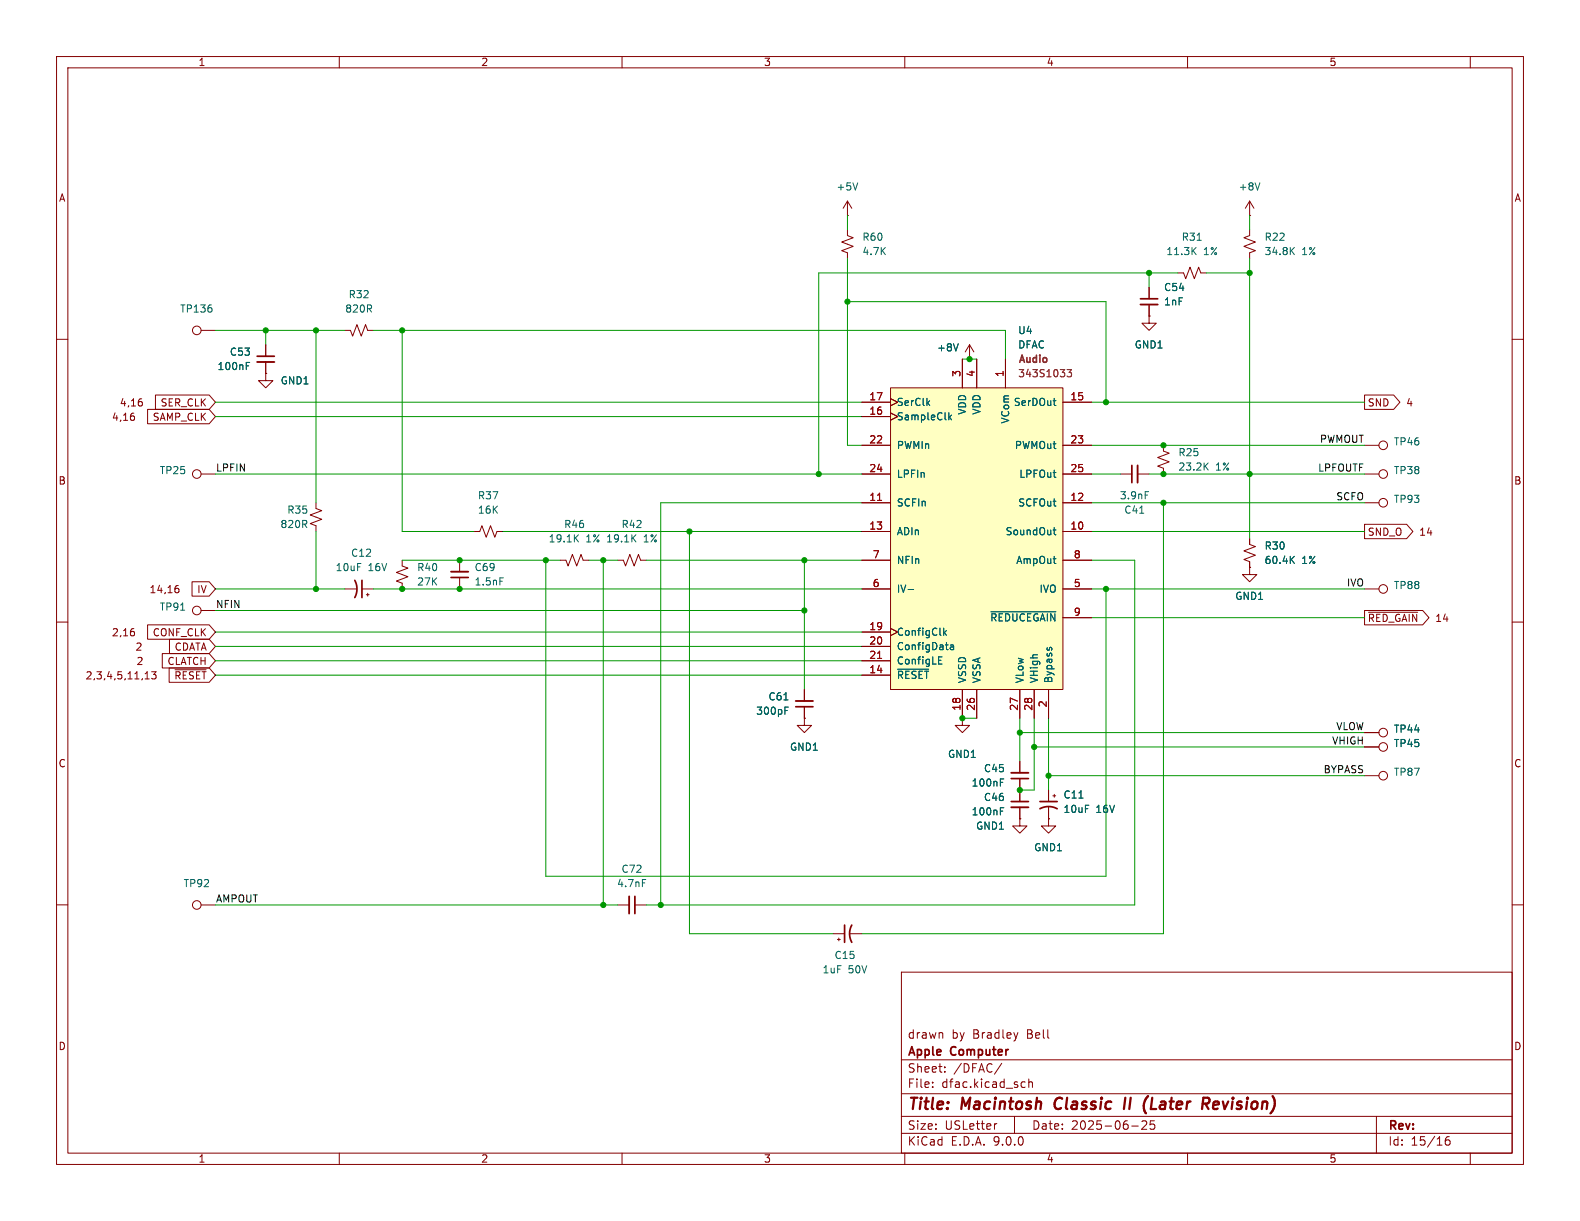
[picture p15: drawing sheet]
<svg xmlns="http://www.w3.org/2000/svg" width="279mm" height="216mm" viewBox="0 0 279 216" stroke-linecap="round" stroke-linejoin="round" font-family="sans-serif">
<defs><g id="words">
<g font-size="2.8" fill="#840000">
<text x="160.4" y="196.8">Title:</text>
<text x="170.1" y="196.8">Macintosh</text>
<text x="187.3" y="196.8">Classic</text>
<text x="200.4" y="196.8">II</text>
<text x="204.6" y="196.8">(Later</text>
<text x="215.8" y="196.8">Revision)</text>
</g>
<g font-size="2.1" fill="#840000">
<text x="160.4" y="183.9">drawn</text>
<text x="168.3" y="183.9">by</text>
<text x="172.1" y="183.9">Bradley</text>
<text x="181.7" y="183.9">Bell</text>
<text x="160.4" y="189.9">Sheet:</text>
<text x="160.4" y="187.1">Apple</text>
<text x="168.2" y="187.1">Computer</text>
<text x="168.6" y="189.9">/DFAC/</text>
<text x="160.4" y="192.6">File:</text>
<text x="166.5" y="192.6">dfac.kicad_sch</text>
<text x="160.4" y="202.8">KiCad</text>
<text x="160.4" y="200">Size:</text>
<text x="167.1" y="200">USLetter</text>
<text x="168.1" y="202.8">E.D.A.</text>
<text x="175.7" y="202.8">9.0.0</text>
<text x="182.4" y="200">Date:</text>
<text x="189.4" y="200">2025-06-25</text>
<text x="245.4" y="200.2">Rev:</text>
<text x="245.4" y="202.8">Id:</text>
<text x="249.5" y="202.8">15/16</text>
</g>
<g font-size="1.8" fill="#840000">
<text x="35" y="11.9">1</text>
<text x="85" y="11.9">2</text>
<text x="135" y="11.9">3</text>
<text x="185" y="11.9">4</text>
<text x="235" y="11.9">5</text>
<text x="10.3" y="35.9">A</text>
<text x="267.7" y="35.9">A</text>
<text x="19.7" y="74.6">4,16</text>
<text x="21.1" y="72.1">4,16</text>
<text x="26.9" y="74.6">SAMP_CLK</text>
<text x="28.3" y="72.1">SER_CLK</text>
<text x="241.8" y="72.1">SND</text>
<text x="248.6" y="72.1">4</text>
<text x="10.3" y="85.9">B</text>
<text x="267.7" y="85.9">B</text>
<text x="241.8" y="94.9">SND_O</text>
<text x="250.9" y="94.9">14</text>
<text x="26.3" y="105.1">14,16</text>
<text x="34.8" y="105.1">IV</text>
<text x="19.7" y="112.7">2,16</text>
<text x="26.9" y="112.7">CONF_CLK</text>
<text x="241.8" y="110.2">~{RED_GAIN} 14</text>
<text x="23.9" y="115.3">2</text>
<text x="24" y="117.8">2</text>
<text x="29.5" y="117.8">CLATCH</text>
<text x="30.8" y="115.3">CDATA</text>
<text x="15" y="120.3">2,3,4,5,11,13</text>
<text x="30.7" y="120.3">~{RESET}</text>
<text x="10.3" y="135.9">C</text>
<text x="267.7" y="135.9">C</text>
<text x="10.3" y="185.9">D</text>
<text x="267.7" y="185.9">D</text>
<text x="35" y="205.8">1</text>
<text x="85" y="205.8">2</text>
<text x="135" y="205.8">3</text>
<text x="185" y="205.8">4</text>
<text x="235" y="205.8">5</text>
</g>
<g font-size="1.8" fill="#006464">
<text x="147.8" y="33.9">+5V</text>
<text x="218.9" y="33.9">+8V</text>
<text x="152.4" y="42.8">R60</text>
<text x="152.4" y="45.3">4.7K</text>
<text x="206.2" y="45.3">11.3K</text>
<text x="208.9" y="42.8">R31</text>
<text x="212.8" y="45.3">1%</text>
<text x="223.5" y="42.8">R22</text>
<text x="223.5" y="45.3">34.8K</text>
<text x="230.2" y="45.3">1%</text>
<text x="61.6" y="52.9">R32</text>
<text x="205.7" y="51.7">C54</text>
<text x="31.8" y="55.5">TP136</text>
<text x="60.9" y="55.5">820R</text>
<text x="180" y="59.3">U4</text>
<text x="205.7" y="54.2">1nF</text>
<text x="38.4" y="65.6">100nF</text>
<text x="40.5" y="63.1">C53</text>
<text x="165.6" y="62.3">+8V</text>
<text x="180" y="61.8">DFAC</text>
<text x="200.6" y="61.8">GND1</text>
<text x="49.5" y="68.2">GND1</text>
<text x="158.5" y="72">SerClk</text>
<text x="179.2" y="72">SerDOut</text>
<text x="158.5" y="74.5">SampleClk</text>
<text x="171" y="73.4" transform="rotate(-90 171 73.4)">VDD</text>
<text x="173.6" y="73.4" transform="rotate(-90 173.6 73.4)">VDD</text>
<text x="178.7" y="75" transform="rotate(-90 178.7 75)">VCom</text>
<text x="158.5" y="79.6">PWMIn</text>
<text x="179.4" y="79.6">PWMOut</text>
<text x="208.3" y="80.9">R25</text>
<text x="208.3" y="83.4">23.2K</text>
<text x="215" y="83.4">1%</text>
<text x="246.4" y="79">TP46</text>
<text x="28.2" y="84">TP25</text>
<text x="84.4" y="88.5">R37</text>
<text x="158.5" y="84.7">LPFIn</text>
<text x="158.5" y="89.8">SCFIn</text>
<text x="180" y="89.8">SCFOut</text>
<text x="180.1" y="84.7">LPFOut</text>
<text x="197.9" y="88.5">3.9nF</text>
<text x="246.4" y="89.1">TP93</text>
<text x="246.4" y="84">TP38</text>
<text x="49.5" y="93.6">820R</text>
<text x="50.7" y="91">R35</text>
<text x="84.4" y="91">16K</text>
<text x="99.7" y="93.6">R46</text>
<text x="109.8" y="93.6">R42</text>
<text x="158.5" y="94.8">ADIn</text>
<text x="177.7" y="94.8">SoundOut</text>
<text x="198.7" y="91">C41</text>
<text x="59.3" y="101.2">10uF</text>
<text x="62" y="98.7">C12</text>
<text x="65.1" y="101.2">16V</text>
<text x="73.7" y="101.2">R40</text>
<text x="83.8" y="101.2">C69</text>
<text x="96.9" y="96.1">19.1K</text>
<text x="103.6" y="96.1">1% 19.1K</text>
<text x="113.8" y="96.1">1%</text>
<text x="158.5" y="99.9">NFIn</text>
<text x="179.6" y="99.9">AmpOut</text>
<text x="223.5" y="97.4">R30</text>
<text x="223.5" y="99.9">60.4K</text>
<text x="230.2" y="99.9">1%</text>
<text x="73.7" y="103.7">27K</text>
<text x="83.8" y="103.7">1.5nF</text>
<text x="158.5" y="105">IV-</text>
<text x="183.7" y="105">IVO</text>
<text x="218.3" y="106.3">GND1</text>
<text x="246.4" y="104.4">TP88</text>
<text x="28.2" y="108.2">TP91</text>
<text x="158.5" y="112.6">ConfigClk</text>
<text x="175" y="110.1">~{REDUCEGAIN}</text>
<text x="158.5" y="115.2">ConfigData</text>
<text x="158.5" y="117.7">ConfigLE</text>
<text x="135.8" y="124">C61</text>
<text x="158.5" y="120.2">~{RESET}</text>
<text x="171" y="120.9" transform="rotate(-90 171 120.9)">VSSD</text>
<text x="173.6" y="120.9" transform="rotate(-90 173.6 120.9)">VSSA</text>
<text x="181.2" y="120.9" transform="rotate(-90 181.2 120.9)">VLow</text>
<text x="183.7" y="120.9" transform="rotate(-90 183.7 120.9)">VHigh</text>
<text x="186.3" y="120.9" transform="rotate(-90 186.3 120.9)">Bypass</text>
<text x="133.6" y="126.6">300pF</text>
<text x="246.4" y="129.8">TP44</text>
<text x="139.6" y="132.9">GND1</text>
<text x="167.5" y="134.2">GND1</text>
<text x="173.9" y="136.7">C45</text>
<text x="246.4" y="137.4">TP87</text>
<text x="246.4" y="132.3">TP45</text>
<text x="171.7" y="139.3">100nF</text>
<text x="173.9" y="141.8">C46</text>
<text x="188" y="141.4">C11</text>
<text x="188" y="143.9">10uF</text>
<text x="193.8" y="143.9">16V</text>
<text x="171.7" y="144.4">100nF</text>
<text x="172.5" y="146.9">GND1</text>
<text x="109.8" y="154.5">C72</text>
<text x="182.8" y="150.7">GND1</text>
<text x="32.4" y="157.1">TP92</text>
<text x="109" y="157.1">4.7nF</text>
<text x="145.4" y="172.3">1uF</text>
<text x="147.5" y="169.8">C15</text>
<text x="150" y="172.3">50V</text>
</g>
<g font-size="1.8" fill="#840084">
<text x="179.9" y="64.5">Audio</text>
<text x="180" y="66.9">343S1033</text>
</g>
<g font-size="1.8" fill="#a90000">
<text x="153.6" y="70.9">17</text>
<text x="169.9" y="66.7" transform="rotate(-90 169.9 66.7)">3</text>
<text x="172.5" y="66.7" transform="rotate(-90 172.5 66.7)">4</text>
<text x="177.5" y="66.7" transform="rotate(-90 177.5 66.7)">1</text>
<text x="189.2" y="70.9">15</text>
<text x="153.6" y="73.4">16</text>
<text x="153.6" y="78.5">22</text>
<text x="153.6" y="83.6">24</text>
<text x="189.2" y="78.5">23</text>
<text x="189.2" y="83.6">25</text>
<text x="153.6" y="88.6">11</text>
<text x="189.2" y="88.6">12</text>
<text x="153.6" y="93.7">13</text>
<text x="189.2" y="93.7">10</text>
<text x="154.2" y="98.8">7</text>
<text x="189.8" y="98.8">8</text>
<text x="154.2" y="103.9">6</text>
<text x="189.8" y="103.9">5</text>
<text x="153.6" y="111.5">19</text>
<text x="189.8" y="109">9</text>
<text x="153.6" y="114">20</text>
<text x="153.6" y="116.6">21</text>
<text x="153.6" y="119.1">14</text>
<text x="169.9" y="125.8" transform="rotate(-90 169.9 125.8)">18</text>
<text x="172.5" y="125.8" transform="rotate(-90 172.5 125.8)">26</text>
<text x="180.1" y="125.8" transform="rotate(-90 180.1 125.8)">27</text>
<text x="182.6" y="125.8" transform="rotate(-90 182.6 125.8)">28</text>
<text x="185.2" y="125.2" transform="rotate(-90 185.2 125.2)">2</text>
</g>
<g font-size="1.8" fill="#0f0f0f">
<text x="38.1" y="83.5">LPFIN</text>
<text x="233" y="83.5">LPFOUTF</text>
<text x="233.3" y="78.4">PWMOUT</text>
<text x="236.2" y="88.6">SCFO</text>
<text x="38.1" y="107.6">NFIN</text>
<text x="238.1" y="103.8">IVO</text>
<text x="235.5" y="131.7">VHIGH</text>
<text x="236.2" y="129.2">VLOW</text>
<text x="234" y="136.8">BYPASS</text>
<text x="38.1" y="159.7">AMPOUT</text>
</g>
</g></defs>
<g fill="none" stroke="#840000" stroke-width=".18">
<path d="M10 10h259.4v195.9h-259.4zM12 12h255.4v191.9h-255.4zM60 10v2M110 10v2M160 10v2M210 10v2M260 10v2M61 58.4h1l.4 1 .7-2 .8 2 .7-2 .4 1h1M221 40.6v1.1l-1 .3 2 .8-2 .8 2 .7-1 .4v1M10 60h2M171.4 63.5h.1M171.4 61l-.7 1.2"/>
<path d="M171.4 61l.8 1.2M171.4 61v2.5M267.4 60h2M35.6 83.8h2.5M71.1 99.1v1l1 .4-2 .7 2 .8-2 .7 1 .4v1M83.8 94h1l.4-1 .8 2 .7-2 .8 2 .4-1h1M10 110h2M61 104.1h2M64 104.1h2M64.8 105.2h.5M65 104.9v.5M267.4 110h2"/>
<path d="M10 160h2M159.4 171.9h108v32h-108zM267.4 160h2M159.4 197.4h108M159.4 193.4h108M159.4 187.4h108M164.9 192.1v.2M164.9 191.4v.1M166.6 182.7l.1 .9M167.1 189.4v.2M167.1 188.7v.1M176.3 198.7l-.3 .1"/>
<path d="M177.1 188l-1.2 1.9M179.4 197.4v3M180 182.6l-.4 1M180.9 191.3l.4 .1M181.3 192.2l-.4 .1M181.9 191.4l.2-.1 .4 .1 .1 .9M181.9 190.8v1.5M200.1 199.1h1.2M201.9 198.3l.6-.1 .2 .1 .1 .3-.9 1.1h.9M204.1 198.2h-.7v.7l.2-.1h.5l.1 .2-.1 .5-.2 .2-.5-.2M243.4 197.4v6.5M60 203.9v2"/>
<path d="M110 203.9v2M159.4 200.4h108M160 203.9v2M210 203.9v2M256.3 201a.59 .59 0 0 0-.7 .6v.6l.1 .2 .4 .1 .3-.2v-.5l-.1-.2h-.4l-.3 .2M260 203.9v2"/>
<circle cx="34.8" cy="83.8" r=".76"/>
</g>
<path d="M186.8 194.4a1.27 1.27 0 0 0 0 1.6M199 194.1l-.3 2M203 193.8l-.1 .1M203.8 194.1l-.3 2h1M213.2 195.2l.5 .9M213.6 194.1l.1 .1a.54 .54 0 0 1-.1 .9M215.3 194.8l-.6 .1-.2 .9 .2 .3h.4M215.5 195.2l-1 .2" fill="none" stroke="#840000" stroke-width=".4"/>
<path d="M228.3 44.3l.6 .7M228.9 43.8l-.7 .7M169.5 60.8l-.5 1.2" fill="none" stroke="#006464" stroke-width=".18"/>
<path d="M62.7 102.6a3.2 3.2 0 0 1 0 3.1M64 102.6v3.1" fill="none" stroke="#840000" stroke-width=".3"/>
<path d="M157.5 68.6h30.5v53.3h-30.5z" fill="#ffffc2"/>
<g fill="none" stroke="#840000" stroke-width=".18">
<path d="M149.9 38.1h.1M149.9 35.6v2.5M149.9 35.6l-.8 1.2M149.9 35.6l.7 1.2M221 38.1h.1M221 35.6v2.5M221 35.6l-.8 1.2M221 35.6l.7 1.2M35.6 58.4h2.5M149.9 40.6v1.1l1 .3-2.1 .8 2.1 .8-2.1 .7 1.1 .4v1M203.2 55.9v1.3h-1.3l1.3 1.2 1.3-1.2h-1.3M203.2 55.9h.1"/>
<path d="M203.2 50.8v2M203.2 53.8v2.1M208.3 48.3h1l.4 1 .7-2.1 .8 2.1 .8-2.1 .3 1.1h1.1M23.7 73.6l.1 .2-.1 .5M25.1 71.1l.1 .1-.1 .5M26.1 72.4h10.9l1.1 1.3-1.1 1.2h-10.9zM27.5 69.8h9.5l1.1 1.3-1.1 1.3h-9.5zM47 66v1.3h-1.3l1.3 1.3 1.3-1.3h-1.3M47 66h.1M47 61v2M47 64v2M152.4 71.1h5.1"/>
<path d="M152.4 73.7h5.1M152.4 78.7h5.1M157.5 68.6h30.5v53.3h-30.5zM157.5 70.5l1.2 .6-1.2 .7M157.5 73l1.2 .7-1.2 .6M170.2 63.5v5.1M171.4 63.5h.1M172.7 63.5v5.1M177.8 63.5v5.1M188 71.1h5M188 78.7h5M205.7 78.7v1.1l1.1 .3-2.1 .8 2.1 .8-2.1 .7 1 .4v1"/>
<path d="M241.3 69.8h5.1l1.2 1.3-1.2 1.3h-5.1zM241.3 78.7h2.5M55.9 88.9v1l1 .4-2 .8 2 .7-2 .8 1 .4v1M81.3 99.1v2M99.1 99.1h1l.4 1 .7-2.1 .8 2.1 .7-2.1 .4 1.1h1M109.2 99.1h1l.4 1 .8-2.1 .7 2.1 .8-2.1 .4 1.1h1M152.4 83.8h5.1M152.4 88.9h5.1M152.4 94h5.1M152.4 99.1h5.1M188 83.8h5M188 88.9h5"/>
<path d="M188 94h5M188 99.1h5M198.1 83.8h2.1M201.2 83.8h2M221 95.3v1l1 .3-2 .8 2 .8-2 .7 1 .4v1M241.3 92.7h7.4l1.2 1.3-1.2 1.3h-7.4zM241.3 83.8h2.5M241.3 88.9h2.5M23.7 111.7l.1 .2-.1 .5M25.9 119l.1-.2v1.3M26.1 110.5h10.9l1.1 1.3-1.1 1.2h-10.9zM26.8 118.8h.8l-.4 .5 .3 .1v.5l-.1 .2-.6-.2"/>
<path d="M28.7 115.6h8.3l1.1 1.2-1.1 1.3h-8.3zM29.9 118.1h7.1l1.1 1.3-1.1 1.3h-7.1zM30 113h7l1.1 1.3-1.1 1.3h-7zM31 118.4h5.4M31.2 104h.2l.3 .3-.1 .4-.4 .1M31.3 103.5h.2M34 102.9h3l1.1 1.2-1.1 1.3h-3zM35.6 108h2.5M81.3 102.1v2M152.4 104.1h5.1M152.4 111.8h5.1M152.4 114.3h5.1"/>
<path d="M152.4 116.8h5.1M152.4 119.4h5.1M157.5 111.1l1.2 .7-1.2 .6M188 104.1h5M188 109.2h5M221 100.3v1.3h-1.3l1.3 1.3 1.2-1.3h-1.2M221 100.3h.1M241.3 107.9h10.3l1.1 1.3-1.1 1.3h-10.3zM241.3 104.1h2.5M242 108.3h8.7M25.7 120.1h.7M142.2 127v1.3h-1.2l1.2 1.2 1.3-1.2h-1.3"/>
<path d="M142.2 127h.1M142.2 121.9v2.1M142.2 125v2M170.2 127v1.3h-1.3l1.3 1.2 1.2-1.2h-1.2M170.2 127h.1M170.2 121.9v5.1M172.7 121.9v5.1M180.3 121.9v5.1M180.3 134.6v2.1M180.3 137.7v4M182.9 121.9v5.1M185.4 121.9v5.1"/>
<path d="M185.4 139.7v2M241.3 129.5h2.5M241.3 137.2h2.5M241.3 132.1h2.5M180.3 144.8v1.3h-1.2l1.2 1.2 1.3-1.2h-1.3M180.3 144.8h.1M180.3 142.7v2.1M185.4 144.8v1.3h-1.3l1.3 1.2 1.3-1.2h-1.3M185.4 144.8h.1M185.4 142.7v2.1M186.2 140.7h.5M186.4 140.5v.5"/>
<path d="M35.6 160h2.5M109.2 160h2.1M112.3 160h2M147.3 165.1h2.1M148.1 166.1h.5M148.3 165.9v.5M150.4 165.1h2"/>
<circle cx="34.8" cy="58.4" r=".76"/>
<circle cx="244.6" cy="78.7" r=".76"/>
<circle cx="244.6" cy="83.8" r=".76"/>
<circle cx="244.6" cy="88.9" r=".76"/>
<circle cx="34.8" cy="107.9" r=".76"/>
<circle cx="244.6" cy="104.1" r=".76"/>
<circle cx="244.6" cy="129.5" r=".76"/>
<circle cx="244.6" cy="137.2" r=".76"/>
<circle cx="244.6" cy="132.1" r=".76"/>
<circle cx="34.8" cy="160" r=".76"/>
</g>
<g fill="none" stroke="#006464" stroke-width=".18">
<path d="M151.7 32.3l-.4 1.3M222.8 32.3l-.4 1.3M211 44.3l.5 .7M211.5 43.8l-.7 .7M211.7 42.5h.7M43.6 64.7h.4M43.6 64.1h.6M167.8 73v1.2M167.9 73.8l.4 .4M168.3 73.4l-.5 .5M169.5 60.8l-.5 1.2M186.2 70.9h.5"/>
<path d="M186.6 71.7h.1M101.8 95.1l.5 .7M102.3 94.6l-.7 .7M111.9 95.1l.6 .7M112.5 94.6l-.8 .7M186.2 93.7h.5M186.2 98.8h.5M186.4 93.3v1.1l.3 .2M186.6 99.6h.1M201.5 90.7h.8M202.5 86.9h.6M213.1 82.4l.6 .7"/>
<path d="M213.7 81.9l-.8 .7M228.3 98.9l.6 .7M228.9 98.4l-.7 .7M31.9 107.9h.8M88.4 102.2h.6M158.7 118.3h5.5M160.6 104.2h1M166 116.8h.4M166 117.4h.6M166.9 111.1v1.2M167 111.9l.4 .4M167.4 111.5l-.5 .5"/>
<path d="M168.1 114.1h.5v.8M168.6 114.3l-.4 .1-.2 .2 .2 .3 .4-.1M175.2 108.2h11.5M185.2 114.5v.1M185.6 114.6l.2-.1 .2 .1M138.6 123.8h.7M138.8 125.6h.4M138.8 125h.6M176.9 138.3h.4M176.9 137.7h.6M113.6 155.5h.6M176.9 143.4h.4"/>
<path d="M176.9 142.8h.6M190.8 141.1h.7"/>
</g>
<path d="M155.2 88.5h.7M155.2 116.4h.7" fill="none" stroke="#a90000" stroke-width=".18"/>
<path d="M188.7 65.3h.8l-.4 .5 .3 .2v.5l-.2 .1-.5-.1" fill="none" stroke="#840084" stroke-width=".18"/>
<path d="M201.7 52.8h3M45.5 63h3M200.2 82.3v3M79.8 102.1h3M140.7 125h3.1M178.8 137.7h3.1M112.3 158.5v3M178.8 141.7h3.1M183.9 143a3.2 3.2 0 0 1 3 0M183.9 141.7h3M149.4 163.6v3M150.6 163.6a3.2 3.2 0 0 0 0 3" fill="none" stroke="#840000" stroke-width=".3"/>
<path d="M201.7 53.8h3M45.5 64h3M201.2 82.3v3M79.8 101.1h3M140.7 124h3.1M178.8 136.7h3.1M111.3 158.5v3M178.8 142.7h3.1" fill="none" stroke="#840000" stroke-width=".33"/>
<g fill="none" stroke="#009600" stroke-width=".18">
<path d="M149.9 38.1v2.5M221 38.1v2.5M38.1 58.4h22.9M47 58.4v2.6M55.9 58.4v30.5M66 58.4h111.8v5.1M71.1 58.4v35.6h12.7M149.9 45.7v33h2.5M149.9 53.3h45.7v17.8M203.2 48.3v2.5M208.3 48.3h-63.5v35.5M213.4 48.3h7.6"/>
<path d="M221 45.7v49.6M38.1 71.1h114.3M38.1 73.7h114.3M170.2 63.5h2.5M193 71.1h48.3M193 78.7h48.3M38.1 83.8h114.3M55.9 94v10.1M71.1 99.1h28M88.9 94h63.5M96.5 99.1v55.8h99.1v-50.8M104.1 99.1h5.1"/>
<path d="M106.7 99.1v60.9M114.3 99.1h38.1M121.9 94v71.1h25.4M142.2 99.1v22.8M152.4 88.9h-35.6v71.1M193 99.1h7.7v60.9h-86.4M193 83.8h5.1M193 88.9h48.3M193 94h48.3M203.2 83.8h38.1M205.7 88.9v76.2h-53.3M38.1 104.1h22.9"/>
<path d="M38.1 111.8h114.3M38.1 108h104.1M38.1 116.8h114.3M38.1 114.3h114.3M38.1 119.4h114.3M66 104.1h86.4M193 104.1h48.3M193 109.2h48.3M170.2 127h2.5M180.3 127v7.6M180.3 129.5h61M182.9 127v12.7h-2.6"/>
<path d="M182.9 132.1h58.4M185.4 127v12.7M185.4 137.2h55.9M38.1 160h71.1"/>
</g>
<g fill="#009600" stroke="#009600" stroke-width=".18">
<circle cx="142.2" cy="99.1" r=".46"/>
<circle cx="142.2" cy="108" r=".46"/>
<circle cx="144.8" cy="83.8" r=".46"/>
<circle cx="149.9" cy="53.3" r=".46"/>
<circle cx="171.4" cy="63.5" r=".46"/>
<circle cx="195.6" cy="104.1" r=".46"/>
<circle cx="205.7" cy="88.9" r=".46"/>
<circle cx="106.7" cy="160" r=".46"/>
<circle cx="116.8" cy="160" r=".46"/>
<circle cx="180.3" cy="129.5" r=".46"/>
<circle cx="170.2" cy="127" r=".46"/>
<circle cx="180.3" cy="139.7" r=".46"/>
<circle cx="203.2" cy="48.3" r=".46"/>
<circle cx="195.6" cy="71.1" r=".46"/>
<circle cx="205.7" cy="83.8" r=".46"/>
<circle cx="205.7" cy="78.7" r=".46"/>
<circle cx="221" cy="83.8" r=".46"/>
<circle cx="221" cy="48.3" r=".46"/>
<circle cx="81.3" cy="99.1" r=".46"/>
<circle cx="106.7" cy="99.1" r=".46"/>
<circle cx="96.5" cy="99.1" r=".46"/>
<circle cx="55.9" cy="104.1" r=".46"/>
<circle cx="71.1" cy="104.1" r=".46"/>
<circle cx="81.3" cy="104.1" r=".46"/>
<circle cx="182.9" cy="132.1" r=".46"/>
<circle cx="185.4" cy="137.2" r=".46"/>
<circle cx="121.9" cy="94" r=".46"/>
<circle cx="55.9" cy="58.4" r=".46"/>
<circle cx="71.1" cy="58.4" r=".46"/>
<circle cx="47" cy="58.4" r=".46"/>
</g>
<use href="#words"/>
</svg>
